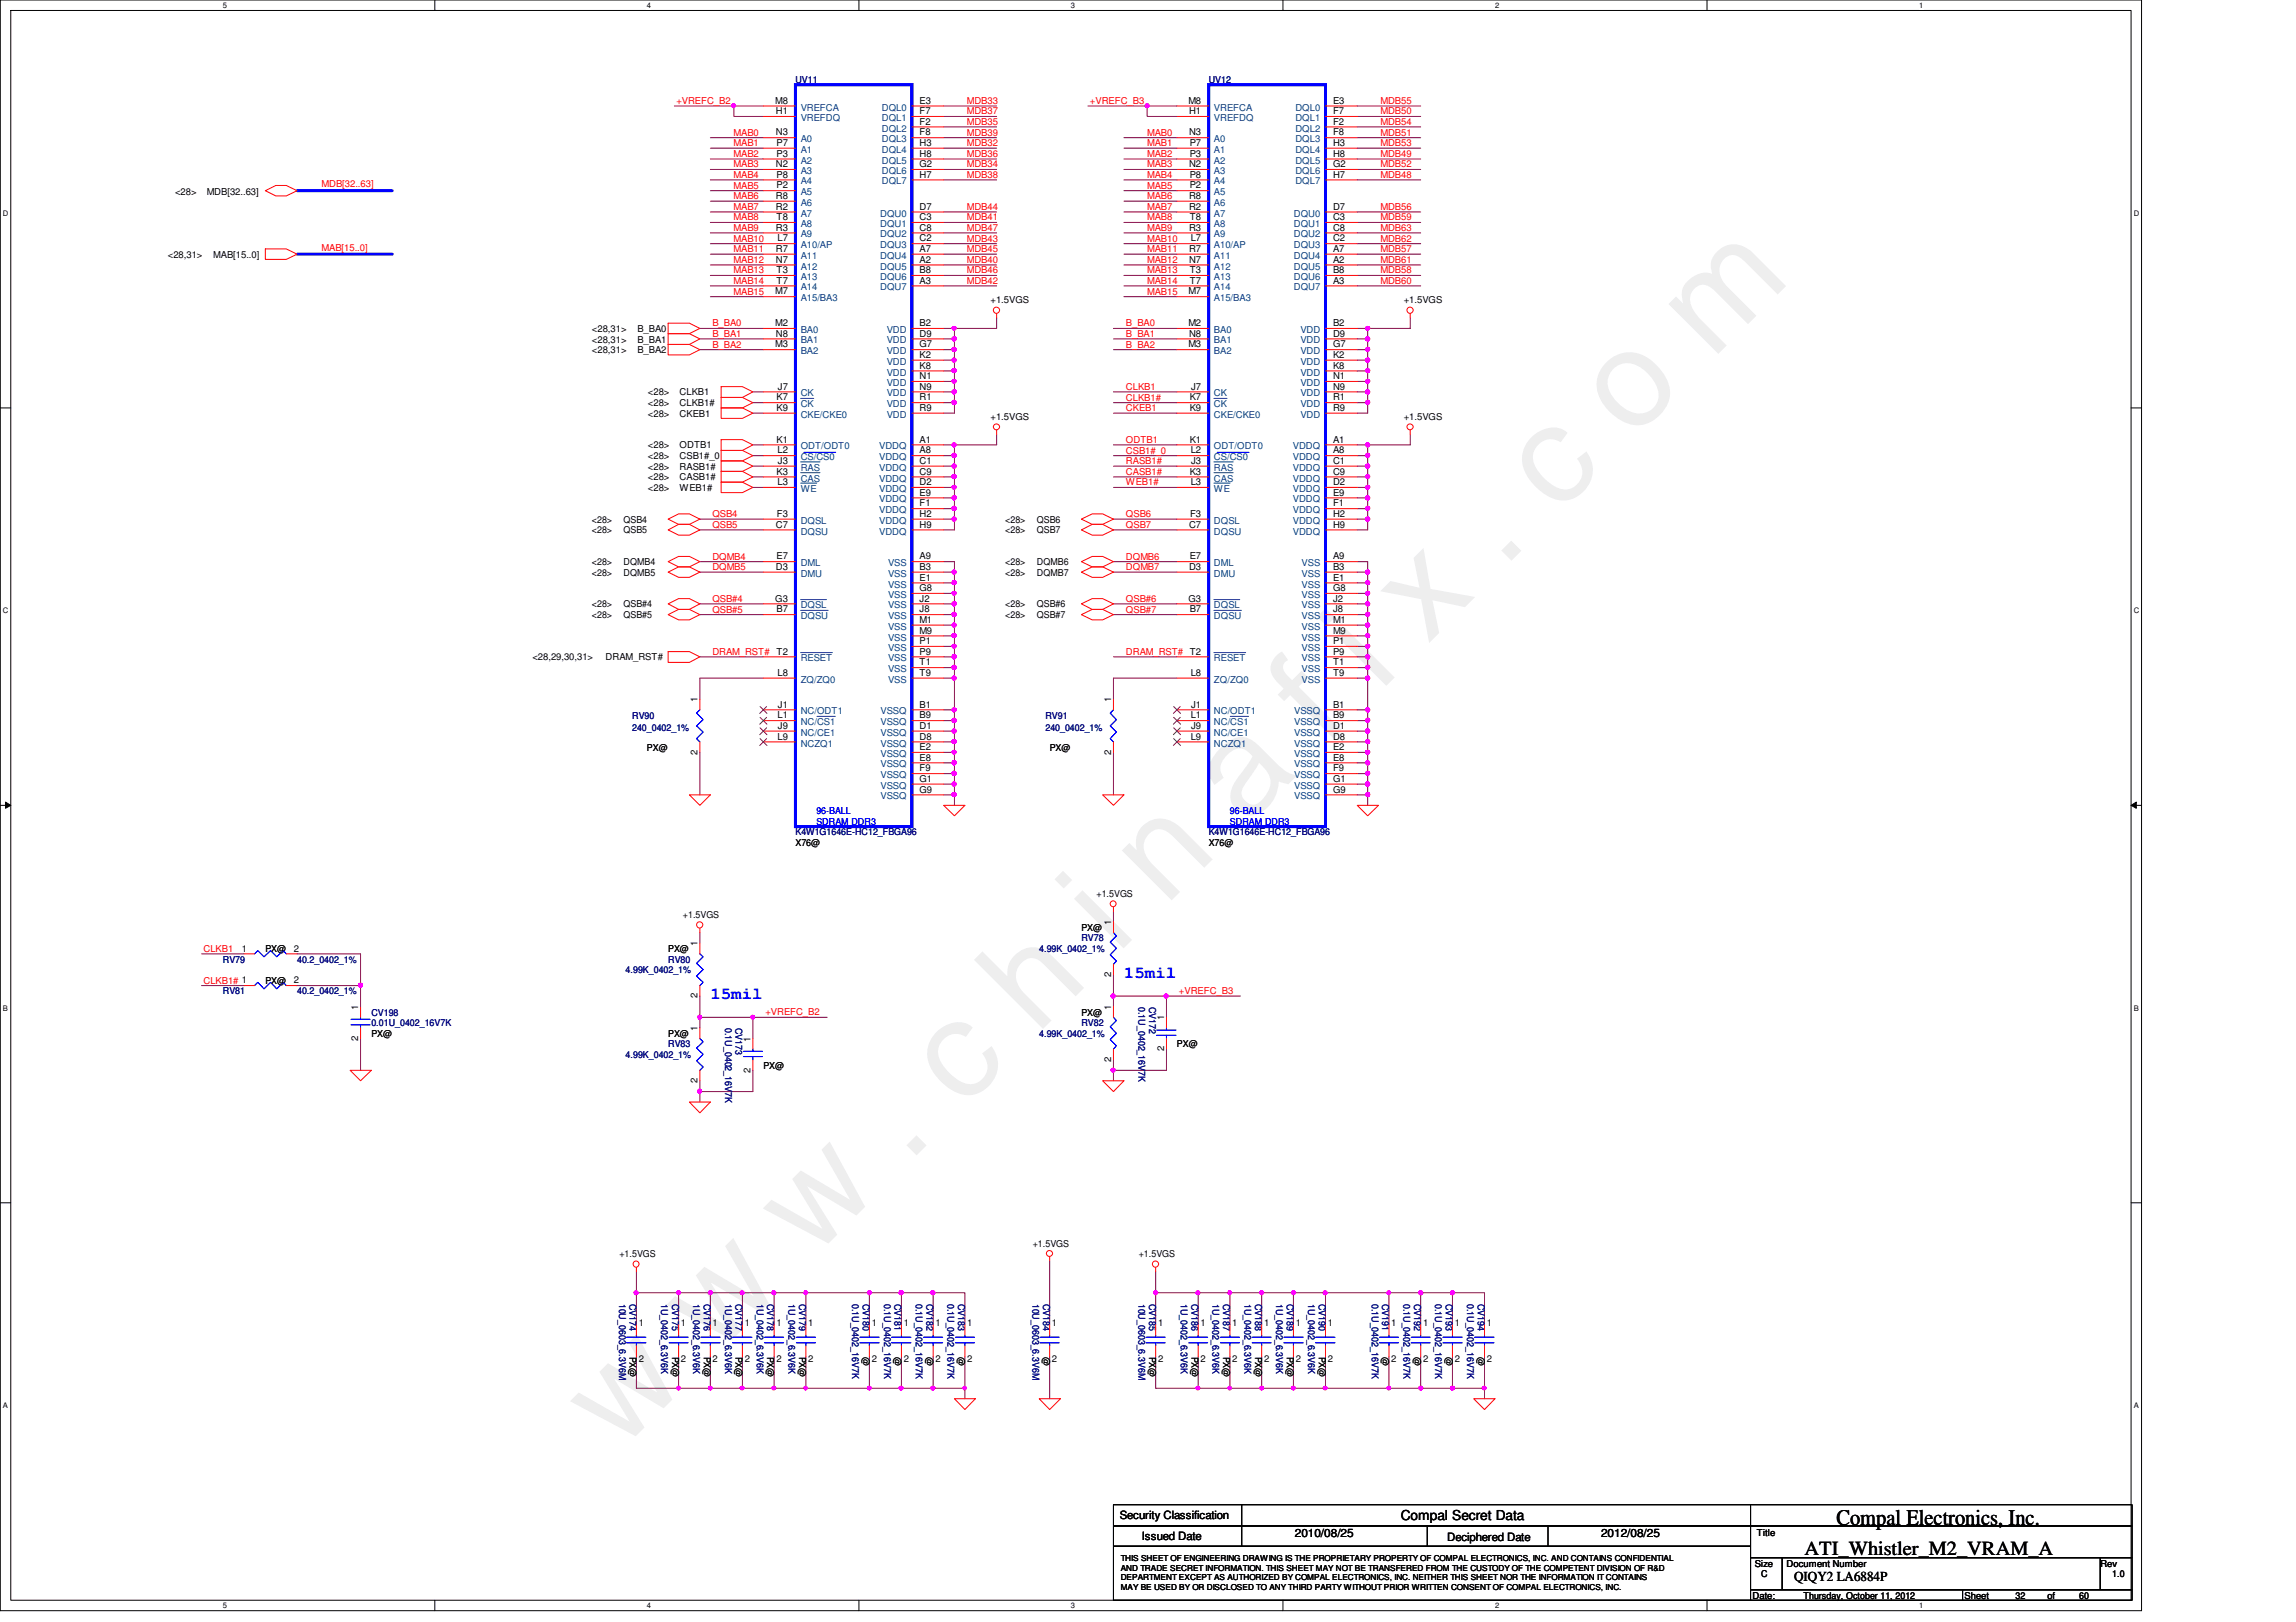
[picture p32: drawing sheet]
<svg xmlns="http://www.w3.org/2000/svg" width="297mm" height="210mm" viewBox="0 0 297 210" stroke-linecap="round" stroke-linejoin="round" font-family="sans-serif">
<defs><g id="words">
<text font-size="17.6" fill="#f0f" x="80.1" y="188" transform="rotate(-45 80.1 188)">w w w . c h i n a f i x . c o m</text>
<text font-size="2.9" x="237.6" y="197.3">Compal Electronics, Inc.</text>
<text font-size="2.6" x="233.5" y="201.2">ATI_Whistler_M2_VRAM_A</text>
<g font-size="2.2" fill="#00f">
<text x="91.9" y="129.3">15mil</text>
<text x="145.4" y="126.6">15mil</text>
</g>
<g font-size="1.8">
<text x="181.2" y="196.8">Compal Secret Data</text>
<text x="232.1" y="204.6">QIQY2 LA6884P</text>
</g>
<g font-size="1.5">
<text x="144.9" y="196.6">Security Classification</text>
<text x="147.7" y="199.3">Issued Date</text>
<text x="167.5" y="198.8">2010/08/25</text>
<text x="187.2" y="199.4">Deciphered Date</text>
<text x="207.1" y="198.8">2012/08/25</text>
</g>
<g font-size="1.2" fill="#000080">
<text x="102.9" y="10.7">UV11</text>
<text x="156.4" y="10.7">UV12</text>
<text x="81.8" y="93">RV90</text>
<text x="81.8" y="94.7">240_0402_1%</text>
<text x="135.3" y="93">RV91</text>
<text x="135.3" y="94.7">240_0402_1%</text>
<text x="102.9" y="108.1">K4W1G1646E-HC12_FBGA96</text>
<text x="156.4" y="108.1">K4W1G1646E-HC12_FBGA96</text>
<text x="28.8" y="124.6">RV79</text>
<text x="38.4" y="124.6">40.2_0402_1%</text>
<text x="80.9" y="125.9">4.99K_0402_1%</text>
<text x="86.4" y="124.6">RV80</text>
<text x="134.4" y="123.2">4.99K_0402_1%</text>
<text x="139.9" y="121.8">RV78</text>
<text x="28.8" y="128.7">RV81</text>
<text x="38.4" y="128.7">40.2_0402_1%</text>
<text x="48" y="131.4">CV198</text>
<text x="147.3" y="130.3" transform="rotate(90 147.3 130.3)">0.1U_0402_16V7K</text>
<text x="148.7" y="130.3" transform="rotate(90 148.7 130.3)">CV172</text>
<text x="48" y="132.8">0.01U_0402_16V7K</text>
<text x="80.9" y="136.9">4.99K_0402_1%</text>
<text x="86.4" y="135.6">RV83</text>
<text x="93.8" y="133" transform="rotate(90 93.8 133)">0.1U_0402_16V7K</text>
<text x="95.2" y="133" transform="rotate(90 95.2 133)">CV173</text>
<text x="134.4" y="134.2">4.99K_0402_1%</text>
<text x="139.9" y="132.8">RV82</text>
<text x="80.1" y="168.7" transform="rotate(90 80.1 168.7)">10U_0603_6.3V6M</text>
<text x="81.4" y="168.7" transform="rotate(90 81.4 168.7)">CV174</text>
<text x="85.6" y="168.7" transform="rotate(90 85.6 168.7)">1U_0402_6.3V6K</text>
<text x="86.9" y="168.7" transform="rotate(90 86.9 168.7)">CV175</text>
<text x="89.7" y="168.7" transform="rotate(90 89.7 168.7)">1U_0402_6.3V6K</text>
<text x="91.1" y="168.7" transform="rotate(90 91.1 168.7)">CV176</text>
<text x="93.8" y="168.7" transform="rotate(90 93.8 168.7)">1U_0402_6.3V6K</text>
<text x="95.2" y="168.7" transform="rotate(90 95.2 168.7)">CV177</text>
<text x="97.9" y="168.7" transform="rotate(90 97.9 168.7)">1U_0402_6.3V6K</text>
<text x="99.3" y="168.7" transform="rotate(90 99.3 168.7)">CV178</text>
<text x="102" y="168.7" transform="rotate(90 102 168.7)">1U_0402_6.3V6K</text>
<text x="103.4" y="168.7" transform="rotate(90 103.4 168.7)">CV179</text>
<text x="110.2" y="168.7" transform="rotate(90 110.2 168.7)">0.1U_0402_16V7K</text>
<text x="111.6" y="168.7" transform="rotate(90 111.6 168.7)">CV180</text>
<text x="114.4" y="168.7" transform="rotate(90 114.4 168.7)">0.1U_0402_16V7K</text>
<text x="115.7" y="168.7" transform="rotate(90 115.7 168.7)">CV181</text>
<text x="118.5" y="168.7" transform="rotate(90 118.5 168.7)">0.1U_0402_16V7K</text>
<text x="119.8" y="168.7" transform="rotate(90 119.8 168.7)">CV182</text>
<text x="122.6" y="168.7" transform="rotate(90 122.6 168.7)">0.1U_0402_16V7K</text>
<text x="123.9" y="168.7" transform="rotate(90 123.9 168.7)">CV183</text>
<text x="133.6" y="168.7" transform="rotate(90 133.6 168.7)">10U_0603_6.3V6M</text>
<text x="135" y="168.7" transform="rotate(90 135 168.7)">CV184</text>
<text x="147.3" y="168.7" transform="rotate(90 147.3 168.7)">10U_0603_6.3V6M</text>
<text x="148.7" y="168.7" transform="rotate(90 148.7 168.7)">CV185</text>
<text x="152.8" y="168.7" transform="rotate(90 152.8 168.7)">1U_0402_6.3V6K</text>
<text x="154.1" y="168.7" transform="rotate(90 154.1 168.7)">CV186</text>
<text x="156.9" y="168.7" transform="rotate(90 156.9 168.7)">1U_0402_6.3V6K</text>
<text x="158.2" y="168.7" transform="rotate(90 158.2 168.7)">CV187</text>
<text x="161" y="168.7" transform="rotate(90 161 168.7)">1U_0402_6.3V6K</text>
<text x="162.4" y="168.7" transform="rotate(90 162.4 168.7)">CV188</text>
<text x="165.1" y="168.7" transform="rotate(90 165.1 168.7)">1U_0402_6.3V6K</text>
<text x="166.5" y="168.7" transform="rotate(90 166.5 168.7)">CV189</text>
<text x="169.2" y="168.7" transform="rotate(90 169.2 168.7)">1U_0402_6.3V6K</text>
<text x="170.6" y="168.7" transform="rotate(90 170.6 168.7)">CV190</text>
<text x="177.5" y="168.7" transform="rotate(90 177.5 168.7)">0.1U_0402_16V7K</text>
<text x="178.8" y="168.7" transform="rotate(90 178.8 168.7)">CV191</text>
<text x="181.6" y="168.7" transform="rotate(90 181.6 168.7)">0.1U_0402_16V7K</text>
<text x="183" y="168.7" transform="rotate(90 183 168.7)">CV192</text>
<text x="185.7" y="168.7" transform="rotate(90 185.7 168.7)">0.1U_0402_16V7K</text>
<text x="187.1" y="168.7" transform="rotate(90 187.1 168.7)">CV193</text>
<text x="189.8" y="168.7" transform="rotate(90 189.8 168.7)">0.1U_0402_16V7K</text>
<text x="191.2" y="168.7" transform="rotate(90 191.2 168.7)">CV194</text>
</g>
<g font-size="1.2" fill="#f00">
<text x="87.5" y="13.5">+VREFC_B2</text>
<text x="94.9" y="17.6">MAB0</text>
<text x="125.1" y="13.5">MDB33</text>
<text x="125.1" y="16.2">MDB35</text>
<text x="125.1" y="14.8">MDB37</text>
<text x="125.1" y="17.6">MDB39</text>
<text x="141" y="13.5">+VREFC_B3</text>
<text x="148.4" y="17.6">MAB0</text>
<text x="178.6" y="14.8">MDB50</text>
<text x="178.6" y="17.6">MDB51</text>
<text x="178.6" y="16.2">MDB54</text>
<text x="178.6" y="13.5">MDB55</text>
<text x="94.9" y="18.9">MAB1</text>
<text x="94.9" y="20.3">MAB2</text>
<text x="94.9" y="21.7">MAB3</text>
<text x="94.9" y="23">MAB4</text>
<text x="125.1" y="18.9">MDB32</text>
<text x="125.1" y="21.7">MDB34</text>
<text x="125.1" y="20.3">MDB36</text>
<text x="125.1" y="23">MDB38</text>
<text x="148.4" y="18.9">MAB1</text>
<text x="148.4" y="20.3">MAB2</text>
<text x="148.4" y="21.7">MAB3</text>
<text x="148.4" y="23">MAB4</text>
<text x="178.6" y="23">MDB48</text>
<text x="178.6" y="20.3">MDB49</text>
<text x="178.6" y="21.7">MDB52</text>
<text x="178.6" y="18.9">MDB53</text>
<text x="41.6" y="24.3">MDB[32..63]</text>
<text x="94.9" y="24.4">MAB5</text>
<text x="94.9" y="25.8">MAB6</text>
<text x="94.9" y="27.2">MAB7</text>
<text x="94.9" y="28.5">MAB8</text>
<text x="94.9" y="29.9">MAB9</text>
<text x="125.1" y="28.5">MDB41</text>
<text x="125.1" y="27.2">MDB44</text>
<text x="125.1" y="29.9">MDB47</text>
<text x="148.4" y="24.4">MAB5</text>
<text x="148.4" y="25.8">MAB6</text>
<text x="148.4" y="27.2">MAB7</text>
<text x="148.4" y="28.5">MAB8</text>
<text x="148.4" y="29.9">MAB9</text>
<text x="178.6" y="28.5">MDB59</text>
<text x="178.6" y="27.2">MDB56</text>
<text x="178.6" y="29.9">MDB63</text>
<text x="41.6" y="32.5">MAB[15..0]</text>
<text x="94.9" y="32.6">MAB11</text>
<text x="94.9" y="34">MAB12</text>
<text x="94.9" y="35.4">MAB13</text>
<text x="94.9" y="31.3">MAB10</text>
<text x="125.1" y="34">MDB40</text>
<text x="125.1" y="31.3">MDB43</text>
<text x="125.1" y="32.6">MDB45</text>
<text x="125.1" y="35.4">MDB46</text>
<text x="148.4" y="34">MAB12</text>
<text x="148.4" y="35.4">MAB13</text>
<text x="148.4" y="31.3">MAB10</text>
<text x="148.4" y="32.6">MAB11</text>
<text x="178.6" y="31.3">MDB62</text>
<text x="178.6" y="34">MDB61</text>
<text x="178.6" y="32.6">MDB57</text>
<text x="178.6" y="35.4">MDB58</text>
<text x="94.9" y="36.7">MAB14</text>
<text x="94.9" y="38.1">MAB15</text>
<text x="125.1" y="36.7">MDB42</text>
<text x="148.4" y="36.7">MAB14</text>
<text x="148.4" y="38.1">MAB15</text>
<text x="178.6" y="36.7">MDB60</text>
<text x="92.2" y="42.2">B_BA0</text>
<text x="92.2" y="43.6">B_BA1</text>
<text x="92.2" y="45">B_BA2</text>
<text x="145.7" y="42.2">B_BA0</text>
<text x="145.7" y="43.6">B_BA1</text>
<text x="145.7" y="45">B_BA2</text>
<text x="145.7" y="53.2">CKEB1</text>
<text x="145.7" y="50.5">CLKB1</text>
<text x="145.7" y="51.9">CLKB1#</text>
<text x="145.7" y="58.7">CSB1#_0</text>
<text x="145.7" y="57.3">ODTB1</text>
<text x="145.7" y="61.5">CASB1#</text>
<text x="145.7" y="60.1">RASB1#</text>
<text x="145.7" y="62.8">WEB1#</text>
<text x="92.2" y="66.9">QSB4</text>
<text x="92.2" y="68.3">QSB5</text>
<text x="145.7" y="66.9">QSB6</text>
<text x="145.7" y="68.3">QSB7</text>
<text x="92.2" y="72.4">DQMB4</text>
<text x="92.2" y="73.8">DQMB5</text>
<text x="92.2" y="77.9">QSB#4</text>
<text x="145.7" y="72.4">DQMB6</text>
<text x="145.7" y="73.8">DQMB7</text>
<text x="145.7" y="77.9">QSB#6</text>
<text x="92.2" y="79.3">QSB#5</text>
<text x="145.7" y="79.3">QSB#7</text>
<text x="92.2" y="84.8">DRAM_RST#</text>
<text x="145.7" y="84.8">DRAM_RST# T2</text>
<text x="26.3" y="123.2">CLKB1</text>
<text x="26.3" y="127.3">CLKB1# 1</text>
<text x="99" y="131.4">+VREFC_B2</text>
<text x="152.5" y="128.7">+VREFC_B3</text>
</g>
<g font-size="1.2">
<text x="100.3" y="13.4">M8</text>
<text x="100.4" y="17.5">N3</text>
<text x="100.4" y="14.8">H1</text>
<text x="119" y="13.4">E3</text>
<text x="119" y="14.8">F7</text>
<text x="119" y="16.1">F2</text>
<text x="119" y="17.5">F8</text>
<text x="153.8" y="13.4">M8</text>
<text x="153.8" y="17.5">N3</text>
<text x="153.8" y="14.8">H1</text>
<text x="172.5" y="13.4">E3</text>
<text x="172.5" y="14.8">F7</text>
<text x="172.5" y="16.1">F2</text>
<text x="172.5" y="17.5">F8</text>
<text x="100.4" y="21.6">N2</text>
<text x="100.5" y="20.3">P3</text>
<text x="100.5" y="23">P8</text>
<text x="100.5" y="18.9">P7</text>
<text x="119" y="18.9">H3</text>
<text x="119" y="20.3">H8</text>
<text x="119" y="21.6">G2</text>
<text x="119" y="23">H7</text>
<text x="153.8" y="21.6">N2</text>
<text x="153.9" y="20.3">P3</text>
<text x="153.9" y="23">P8</text>
<text x="153.9" y="18.9">P7</text>
<text x="172.5" y="18.9">H3</text>
<text x="172.5" y="20.3">H8</text>
<text x="172.5" y="21.6">G2</text>
<text x="172.5" y="23">H7</text>
<text x="22.6" y="25.3">&lt;28&gt;</text>
<text x="26.8" y="25.3">MDB[32..63]</text>
<text x="100.4" y="25.7">R8</text>
<text x="100.4" y="27.1">R2</text>
<text x="100.4" y="29.8">R3</text>
<text x="100.5" y="24.4">P2</text>
<text x="100.5" y="28.5">T8</text>
<text x="119" y="28.5">C3</text>
<text x="119" y="29.8">C8</text>
<text x="119" y="27.1">D7</text>
<text x="153.8" y="25.7">R8</text>
<text x="153.8" y="27.1">R2</text>
<text x="153.8" y="29.8">R3</text>
<text x="153.9" y="24.4">P2</text>
<text x="153.9" y="28.5">T8</text>
<text x="172.5" y="28.5">C3</text>
<text x="172.5" y="29.8">C8</text>
<text x="172.5" y="27.1">D7</text>
<text x="21.7" y="33.4">&lt;28,31&gt;</text>
<text x="27.6" y="33.4">MAB[15..0]</text>
<text x="100.4" y="32.6">R7</text>
<text x="100.4" y="34">N7</text>
<text x="100.5" y="35.3">T3</text>
<text x="100.6" y="31.2">L7</text>
<text x="119" y="31.2">C2</text>
<text x="119" y="32.6">A7</text>
<text x="119" y="34">A2</text>
<text x="119" y="35.3">B8</text>
<text x="153.8" y="32.6">R7</text>
<text x="153.8" y="34">N7</text>
<text x="153.9" y="35.3">T3</text>
<text x="154" y="31.2">L7</text>
<text x="172.5" y="31.2">C2</text>
<text x="172.5" y="32.6">A7</text>
<text x="172.5" y="34">A2</text>
<text x="172.5" y="35.3">B8</text>
<text x="100.3" y="38.1">M7</text>
<text x="100.5" y="36.7">T7</text>
<text x="119" y="36.7">A3</text>
<text x="128.1" y="39.2">+1.5VGS</text>
<text x="153.8" y="38.1">M7</text>
<text x="153.9" y="36.7">T7</text>
<text x="172.5" y="36.7">A3</text>
<text x="181.6" y="39.2">+1.5VGS</text>
<text x="76.6" y="45.7">&lt;28,31&gt;</text>
<text x="76.6" y="44.3">&lt;28,31&gt;</text>
<text x="76.6" y="43">&lt;28,31&gt;</text>
<text x="82.5" y="45.7">B_BA2</text>
<text x="82.5" y="44.3">B_BA1</text>
<text x="82.5" y="43">B_BA0</text>
<text x="100.3" y="42.2">M2</text>
<text x="100.3" y="45">M3</text>
<text x="100.4" y="43.6">N8</text>
<text x="119" y="42.2">B2</text>
<text x="119" y="43.6">D9</text>
<text x="119" y="45">G7</text>
<text x="119" y="46.3">K2</text>
<text x="119" y="47.7">K8</text>
<text x="153.8" y="42.2">M2</text>
<text x="153.8" y="45">M3</text>
<text x="153.8" y="43.6">N8</text>
<text x="172.5" y="42.2">B2</text>
<text x="172.5" y="43.6">D9</text>
<text x="172.5" y="45">G7</text>
<text x="172.5" y="46.3">K2</text>
<text x="172.5" y="47.7">K8</text>
<text x="83.8" y="53.9">&lt;28&gt;</text>
<text x="83.8" y="52.6">&lt;28&gt;</text>
<text x="83.8" y="51.2">&lt;28&gt;</text>
<text x="87.9" y="53.9">CKEB1</text>
<text x="87.9" y="52.6">CLKB1#</text>
<text x="87.9" y="51.2">CLKB1</text>
<text x="100.5" y="51.8">K7</text>
<text x="100.5" y="53.2">K9</text>
<text x="100.6" y="50.4">J7</text>
<text x="119" y="49.1">N1</text>
<text x="119" y="50.4">N9</text>
<text x="119" y="51.8">R1</text>
<text x="119" y="53.2">R9</text>
<text x="153.9" y="51.8">K7</text>
<text x="153.9" y="53.2">K9</text>
<text x="154.1" y="50.4">J7</text>
<text x="172.5" y="49.1">N1</text>
<text x="172.5" y="50.4">N9</text>
<text x="172.5" y="51.8">R1</text>
<text x="172.5" y="53.2">R9</text>
<text x="83.8" y="59.4">&lt;28&gt;</text>
<text x="83.8" y="58">&lt;28&gt;</text>
<text x="87.9" y="59.4">CSB1#_0</text>
<text x="87.9" y="58">ODTB1</text>
<text x="100.5" y="57.3">K1</text>
<text x="100.6" y="58.7">L2</text>
<text x="119" y="57.3">A1</text>
<text x="119" y="58.7">A8</text>
<text x="128.1" y="54.4">+1.5VGS</text>
<text x="153.9" y="57.3">K1</text>
<text x="154" y="58.7">L2</text>
<text x="172.5" y="57.3">A1</text>
<text x="172.5" y="58.7">A8</text>
<text x="181.6" y="54.4">+1.5VGS</text>
<text x="83.8" y="60.8">&lt;28&gt;</text>
<text x="83.8" y="63.5">&lt;28&gt;</text>
<text x="83.8" y="62.1">&lt;28&gt;</text>
<text x="87.9" y="60.8">RASB1#</text>
<text x="87.9" y="63.5">WEB1#</text>
<text x="87.9" y="62.1">CASB1#</text>
<text x="100.5" y="61.4">K3</text>
<text x="100.6" y="62.8">L3</text>
<text x="100.6" y="60">J3</text>
<text x="119" y="60">C1</text>
<text x="119" y="61.4">C9</text>
<text x="119" y="64.1">E9</text>
<text x="119" y="65.5">F1</text>
<text x="119" y="62.8">D2</text>
<text x="153.9" y="61.4">K3</text>
<text x="154" y="62.8">L3</text>
<text x="154.1" y="60">J3</text>
<text x="172.5" y="60">C1</text>
<text x="172.5" y="61.4">C9</text>
<text x="172.5" y="64.1">E9</text>
<text x="172.5" y="65.5">F1</text>
<text x="172.5" y="62.8">D2</text>
<text x="76.6" y="67.6">&lt;28&gt;</text>
<text x="76.6" y="69">&lt;28&gt;</text>
<text x="80.7" y="67.6">QSB4</text>
<text x="80.7" y="69">QSB5</text>
<text x="100.4" y="68.3">C7</text>
<text x="100.5" y="66.9">F3</text>
<text x="119" y="66.9">H2</text>
<text x="119" y="68.3">H9</text>
<text x="130" y="67.6">&lt;28&gt;</text>
<text x="130" y="69">&lt;28&gt;</text>
<text x="134.2" y="67.6">QSB6</text>
<text x="134.2" y="69">QSB7</text>
<text x="153.8" y="68.3">C7</text>
<text x="154" y="66.9">F3</text>
<text x="172.5" y="66.9">H2</text>
<text x="172.5" y="68.3">H9</text>
<text x="76.6" y="73.2">&lt;28&gt;</text>
<text x="76.6" y="74.5">&lt;28&gt;</text>
<text x="80.7" y="73.2">DQMB4</text>
<text x="80.7" y="74.5">DQMB5</text>
<text x="100.3" y="77.9">G3</text>
<text x="100.4" y="73.7">D3</text>
<text x="100.5" y="72.4">E7</text>
<text x="119" y="72.4">A9</text>
<text x="119" y="75.1">E1</text>
<text x="119" y="73.7">B3</text>
<text x="119" y="76.5">G8</text>
<text x="119" y="77.9">J2</text>
<text x="130" y="73.2">&lt;28&gt;</text>
<text x="130" y="74.5">&lt;28&gt;</text>
<text x="134.2" y="73.2">DQMB6</text>
<text x="134.2" y="74.5">DQMB7</text>
<text x="153.8" y="77.9">G3</text>
<text x="153.8" y="73.7">D3</text>
<text x="153.9" y="72.4">E7</text>
<text x="172.5" y="72.4">A9</text>
<text x="172.5" y="75.1">E1</text>
<text x="172.5" y="73.7">B3</text>
<text x="172.5" y="76.5">G8</text>
<text x="172.5" y="77.9">J2</text>
<text x="76.6" y="78.6">&lt;28&gt;</text>
<text x="76.6" y="80">&lt;28&gt;</text>
<text x="80.7" y="78.6">QSB#4</text>
<text x="80.7" y="80">QSB#5</text>
<text x="100.5" y="79.2">B7</text>
<text x="119" y="79.2">J8</text>
<text x="119" y="80.6">M1</text>
<text x="119" y="82">M9</text>
<text x="119" y="83.4">P1</text>
<text x="130" y="78.6">&lt;28&gt;</text>
<text x="130" y="80">&lt;28&gt;</text>
<text x="134.2" y="78.6">QSB#6</text>
<text x="134.2" y="80">QSB#7</text>
<text x="153.9" y="79.2">B7</text>
<text x="172.5" y="79.2">J8</text>
<text x="172.5" y="80.6">M1</text>
<text x="172.5" y="82">M9</text>
<text x="172.5" y="83.4">P1</text>
<text x="68.9" y="85.5">&lt;28,29,30,31&gt;</text>
<text x="78.4" y="85.5">DRAM_RST#</text>
<text x="100.5" y="84.7">T2</text>
<text x="100.6" y="87.5">L8</text>
<text x="119" y="84.7">P9</text>
<text x="119" y="86.1">T1</text>
<text x="119" y="87.5">T9</text>
<text x="154" y="87.5">L8</text>
<text x="172.5" y="84.7">P9</text>
<text x="172.5" y="86.1">T1</text>
<text x="172.5" y="87.5">T9</text>
<text x="90.3" y="90.9" transform="rotate(-90 90.3 90.9)">1</text>
<text x="100.6" y="93">L1</text>
<text x="100.6" y="95.7">L9</text>
<text x="100.6" y="91.6">J1</text>
<text x="100.6" y="94.3">J9</text>
<text x="119" y="94.3">D1</text>
<text x="119" y="91.6">B1</text>
<text x="119" y="93">B9</text>
<text x="119" y="95.7">D8</text>
<text x="143.8" y="90.9" transform="rotate(-90 143.8 90.9)">1</text>
<text x="154" y="93">L1</text>
<text x="154" y="95.7">L9</text>
<text x="154.1" y="91.6">J1</text>
<text x="154.1" y="94.3">J9</text>
<text x="172.5" y="94.3">D1</text>
<text x="172.5" y="91.6">B1</text>
<text x="172.5" y="93">B9</text>
<text x="172.5" y="95.7">D8</text>
<text x="83.7" y="97.2">PX@</text>
<text x="90.3" y="97.7" transform="rotate(-90 90.3 97.7)">2</text>
<text x="119" y="97.1">E2</text>
<text x="119" y="98.4">E8</text>
<text x="119" y="99.8">F9</text>
<text x="119" y="101.2">G1</text>
<text x="135.8" y="97.2">PX@</text>
<text x="143.8" y="97.7" transform="rotate(-90 143.8 97.7)">2</text>
<text x="172.5" y="97.1">E2</text>
<text x="172.5" y="98.4">E8</text>
<text x="172.5" y="99.8">F9</text>
<text x="172.5" y="101.2">G1</text>
<text x="119" y="102.6">G9</text>
<text x="172.5" y="102.6">G9</text>
<text x="102.9" y="109.5">X76@</text>
<text x="156.4" y="109.5">X76@</text>
<text x="88.3" y="118.8">+1.5VGS</text>
<text x="141.9" y="116.1">+1.5VGS</text>
<text x="143.8" y="119.7" transform="rotate(-90 143.8 119.7)">1</text>
<text x="31.3" y="123.1">1</text>
<text x="34.3" y="123.2">PX@</text>
<text x="38" y="123.1">2</text>
<text x="86.4" y="123.2">PX@</text>
<text x="90.3" y="122.5" transform="rotate(-90 90.3 122.5)">1</text>
<text x="139.9" y="120.4">PX@</text>
<text x="34.3" y="127.3">PX@</text>
<text x="38" y="127.3">2</text>
<text x="46.4" y="130.7" transform="rotate(-90 46.4 130.7)">1</text>
<text x="90.3" y="129.2" transform="rotate(-90 90.3 129.2)">2</text>
<text x="139.9" y="131.4">PX@</text>
<text x="143.8" y="130.7" transform="rotate(-90 143.8 130.7)">1</text>
<text x="143.8" y="126.4" transform="rotate(-90 143.8 126.4)">2</text>
<text x="46.4" y="134.7" transform="rotate(-90 46.4 134.7)">2</text>
<text x="48" y="134.2">PX@</text>
<text x="86.4" y="134.2">PX@</text>
<text x="90.3" y="133.4" transform="rotate(-90 90.3 133.4)">1</text>
<text x="97.1" y="134.8" transform="rotate(-90 97.1 134.8)">1</text>
<text x="143.8" y="137.4" transform="rotate(-90 143.8 137.4)">2</text>
<text x="150.6" y="136.1" transform="rotate(-90 150.6 136.1)">2</text>
<text x="150.6" y="132" transform="rotate(-90 150.6 132)">1</text>
<text x="152.3" y="135.6">PX@</text>
<text x="90.3" y="140.2" transform="rotate(-90 90.3 140.2)">2</text>
<text x="97.1" y="138.8" transform="rotate(-90 97.1 138.8)">2</text>
<text x="98.8" y="138.3">PX@</text>
<text x="133.6" y="161.3">+1.5VGS</text>
<text x="80.1" y="162.7">+1.5VGS</text>
<text x="147.3" y="162.7">+1.5VGS</text>
<text x="82.6" y="171.6">1</text>
<text x="88.1" y="171.6">1</text>
<text x="92.2" y="171.6">1</text>
<text x="96.3" y="171.6">1</text>
<text x="100.5" y="171.6">1</text>
<text x="104.6" y="171.6">1</text>
<text x="112.8" y="171.6">1</text>
<text x="116.9" y="171.6">1</text>
<text x="121" y="171.6">1</text>
<text x="125.1" y="171.6">1</text>
<text x="136.1" y="171.6">1</text>
<text x="149.8" y="171.6">1</text>
<text x="155.3" y="171.6">1</text>
<text x="159.4" y="171.6">1</text>
<text x="163.5" y="171.6">1</text>
<text x="167.6" y="171.6">1</text>
<text x="171.8" y="171.6">1</text>
<text x="180" y="171.6">1</text>
<text x="184.1" y="171.6">1</text>
<text x="188.2" y="171.6">1</text>
<text x="192.4" y="171.6">1</text>
<text x="81.4" y="175.6" transform="rotate(90 81.4 175.6)">PX@</text>
<text x="82.6" y="176.3">2</text>
<text x="86.9" y="175.6" transform="rotate(90 86.9 175.6)">PX@</text>
<text x="88.1" y="176.3">2</text>
<text x="91.1" y="175.6" transform="rotate(90 91.1 175.6)">PX@</text>
<text x="92.2" y="176.3">2</text>
<text x="95.2" y="175.6" transform="rotate(90 95.2 175.6)">PX@</text>
<text x="96.3" y="176.3">2</text>
<text x="99.3" y="175.6" transform="rotate(90 99.3 175.6)">PX@</text>
<text x="100.5" y="176.3">2</text>
<text x="103.4" y="175.6" transform="rotate(90 103.4 175.6)">PX@</text>
<text x="104.6" y="176.3">2</text>
<text x="111.6" y="175.6" transform="rotate(90 111.6 175.6)">@</text>
<text x="112.8" y="176.3">2</text>
<text x="115.7" y="175.6" transform="rotate(90 115.7 175.6)">@</text>
<text x="116.9" y="176.3">2</text>
<text x="119.8" y="175.6" transform="rotate(90 119.8 175.6)">@</text>
<text x="121" y="176.3">2</text>
<text x="123.9" y="175.6" transform="rotate(90 123.9 175.6)">@</text>
<text x="125.1" y="176.3">2</text>
<text x="135" y="175.6" transform="rotate(90 135 175.6)">@</text>
<text x="136.1" y="176.3">2</text>
<text x="148.7" y="175.6" transform="rotate(90 148.7 175.6)">PX@</text>
<text x="149.8" y="176.3">2</text>
<text x="154.1" y="175.6" transform="rotate(90 154.1 175.6)">PX@</text>
<text x="155.3" y="176.3">2</text>
<text x="158.2" y="175.6" transform="rotate(90 158.2 175.6)">PX@</text>
<text x="159.4" y="176.3">2</text>
<text x="162.4" y="175.6" transform="rotate(90 162.4 175.6)">PX@</text>
<text x="163.5" y="176.3">2</text>
<text x="166.5" y="175.6" transform="rotate(90 166.5 175.6)">PX@</text>
<text x="167.6" y="176.3">2</text>
<text x="170.6" y="175.6" transform="rotate(90 170.6 175.6)">PX@</text>
<text x="171.8" y="176.3">2</text>
<text x="178.8" y="175.6" transform="rotate(90 178.8 175.6)">@</text>
<text x="180" y="176.3">2</text>
<text x="183" y="175.6" transform="rotate(90 183 175.6)">@</text>
<text x="184.1" y="176.3">2</text>
<text x="187.1" y="175.6" transform="rotate(90 187.1 175.6)">@</text>
<text x="188.2" y="176.3">2</text>
<text x="191.2" y="175.6" transform="rotate(90 191.2 175.6)">@</text>
<text x="192.4" y="176.3">2</text>
<text x="227" y="202.7">Size</text>
<text x="227.3" y="198.8">Title</text>
<text x="231.1" y="202.7">Document Number</text>
<text x="271.7" y="202.7">Rev</text>
<text x="226.7" y="206.9">Date:</text>
<text x="227.8" y="204.1">C</text>
<text x="233.3" y="206.9">Thursday, October 11, 2012</text>
<text x="254.2" y="206.9">Sheet</text>
<text x="260.8" y="206.9">32</text>
<text x="264.9" y="206.9">of</text>
<text x="269" y="206.9">60</text>
<text x="273.3" y="204.1">1.0</text>
</g>
<g font-size="1.2" fill="#004080">
<text x="103.6" y="14.3">VREFCA</text>
<text x="103.6" y="15.7">VREFDQ</text>
<text x="114.1" y="14.3">DQL0</text>
<text x="114.1" y="15.7">DQL1</text>
<text x="114.1" y="17">DQL2</text>
<text x="157.1" y="14.3">VREFCA</text>
<text x="157.1" y="15.7">VREFDQ</text>
<text x="167.6" y="14.3">DQL0</text>
<text x="167.6" y="15.7">DQL1</text>
<text x="167.6" y="17">DQL2</text>
<text x="103.6" y="21.2">A2</text>
<text x="103.6" y="22.5">A3</text>
<text x="103.6" y="23.9">A4</text>
<text x="103.6" y="18.4">A0</text>
<text x="103.6" y="19.8">A1</text>
<text x="114.1" y="18.4">DQL3</text>
<text x="114.1" y="19.8">DQL4</text>
<text x="114.1" y="21.2">DQL5</text>
<text x="114.1" y="22.5">DQL6</text>
<text x="114.1" y="23.9">DQL7</text>
<text x="157.1" y="21.2">A2</text>
<text x="157.1" y="22.5">A3</text>
<text x="157.1" y="23.9">A4</text>
<text x="157.1" y="18.4">A0</text>
<text x="157.1" y="19.8">A1</text>
<text x="167.6" y="18.4">DQL3</text>
<text x="167.6" y="19.8">DQL4</text>
<text x="167.6" y="21.2">DQL5</text>
<text x="167.6" y="22.5">DQL6</text>
<text x="167.6" y="23.9">DQL7</text>
<text x="103.6" y="25.3">A5</text>
<text x="103.6" y="26.6">A6</text>
<text x="103.6" y="28">A7</text>
<text x="103.6" y="29.4">A8</text>
<text x="113.9" y="29.4">DQU1</text>
<text x="113.9" y="28">DQU0</text>
<text x="157.1" y="25.3">A5</text>
<text x="157.1" y="26.6">A6</text>
<text x="157.1" y="28">A7</text>
<text x="157.1" y="29.4">A8</text>
<text x="167.4" y="29.4">DQU1</text>
<text x="167.4" y="28">DQU0</text>
<text x="103.6" y="30.7">A9</text>
<text x="103.6" y="32.1">A10/AP</text>
<text x="103.6" y="33.5">A11</text>
<text x="103.6" y="34.9">A12</text>
<text x="113.9" y="30.7">DQU2</text>
<text x="113.9" y="32.1">DQU3</text>
<text x="113.9" y="33.5">DQU4</text>
<text x="113.9" y="34.9">DQU5</text>
<text x="157.1" y="30.7">A9</text>
<text x="157.1" y="32.1">A10/AP</text>
<text x="157.1" y="33.5">A11</text>
<text x="157.1" y="34.9">A12</text>
<text x="167.4" y="30.7">DQU2</text>
<text x="167.4" y="32.1">DQU3</text>
<text x="167.4" y="33.5">DQU4</text>
<text x="167.4" y="34.9">DQU5</text>
<text x="103.6" y="36.2">A13</text>
<text x="103.6" y="37.6">A14</text>
<text x="103.6" y="39">A15/BA3</text>
<text x="113.9" y="36.2">DQU6</text>
<text x="113.9" y="37.6">DQU7</text>
<text x="157.1" y="36.2">A13</text>
<text x="157.1" y="37.6">A14</text>
<text x="157.1" y="39">A15/BA3</text>
<text x="167.4" y="36.2">DQU6</text>
<text x="167.4" y="37.6">DQU7</text>
<text x="103.6" y="43.1">BA0</text>
<text x="103.6" y="44.4">BA1</text>
<text x="103.6" y="45.8">BA2</text>
<text x="114.7" y="43.1">VDD</text>
<text x="114.7" y="44.4">VDD</text>
<text x="114.7" y="45.8">VDD</text>
<text x="114.7" y="47.2">VDD</text>
<text x="157.1" y="43.1">BA0</text>
<text x="157.1" y="44.4">BA1</text>
<text x="157.1" y="45.8">BA2</text>
<text x="168.2" y="43.1">VDD</text>
<text x="168.2" y="44.4">VDD</text>
<text x="168.2" y="45.8">VDD</text>
<text x="168.2" y="47.2">VDD</text>
<text x="103.6" y="51.3">CK</text>
<text x="103.6" y="52.7">CK</text>
<text x="114.7" y="48.6">VDD</text>
<text x="114.7" y="50">VDD</text>
<text x="114.7" y="51.3">VDD</text>
<text x="114.7" y="52.7">VDD</text>
<text x="157.1" y="51.3">CK</text>
<text x="157.1" y="52.7">CK</text>
<text x="168.2" y="48.6">VDD</text>
<text x="168.2" y="50">VDD</text>
<text x="168.2" y="51.3">VDD</text>
<text x="168.2" y="52.7">VDD</text>
<text x="103.6" y="59.6">CS/CS0</text>
<text x="103.6" y="54.1">CKE/CKE0</text>
<text x="103.6" y="58.2">ODT/ODT0</text>
<text x="113.7" y="58.2">VDDQ</text>
<text x="113.7" y="59.6">VDDQ</text>
<text x="114.7" y="54.1">VDD</text>
<text x="157.1" y="59.6">CS/CS0</text>
<text x="157.1" y="54.1">CKE/CKE0</text>
<text x="157.1" y="58.2">ODT/ODT0</text>
<text x="167.3" y="58.2">VDDQ</text>
<text x="167.3" y="59.6">VDDQ</text>
<text x="168.2" y="54.1">VDD</text>
<text x="103.6" y="63.7">WE</text>
<text x="103.6" y="60.9">RAS</text>
<text x="103.6" y="62.3">CAS</text>
<text x="113.7" y="60.9">VDDQ</text>
<text x="113.7" y="62.3">VDDQ</text>
<text x="113.7" y="65">VDDQ</text>
<text x="113.7" y="63.7">VDDQ</text>
<text x="157.1" y="63.7">WE</text>
<text x="157.1" y="60.9">RAS</text>
<text x="157.1" y="62.3">CAS</text>
<text x="167.3" y="60.9">VDDQ</text>
<text x="167.3" y="62.3">VDDQ</text>
<text x="167.3" y="65">VDDQ</text>
<text x="167.3" y="63.7">VDDQ</text>
<text x="103.6" y="67.8">DQSL</text>
<text x="103.6" y="69.2">DQSU</text>
<text x="113.7" y="66.4">VDDQ</text>
<text x="113.7" y="67.8">VDDQ</text>
<text x="113.7" y="69.2">VDDQ</text>
<text x="157.1" y="67.8">DQSL</text>
<text x="157.1" y="69.2">DQSU</text>
<text x="167.3" y="66.4">VDDQ</text>
<text x="167.3" y="67.8">VDDQ</text>
<text x="167.3" y="69.2">VDDQ</text>
<text x="103.6" y="74.6">DMU</text>
<text x="103.6" y="73.3">DML</text>
<text x="114.9" y="73.3">VSS</text>
<text x="114.9" y="76">VSS</text>
<text x="114.9" y="74.6">VSS</text>
<text x="114.9" y="77.4">VSS</text>
<text x="157.1" y="74.6">DMU</text>
<text x="157.1" y="73.3">DML</text>
<text x="168.4" y="73.3">VSS</text>
<text x="168.4" y="76">VSS</text>
<text x="168.4" y="74.6">VSS</text>
<text x="168.4" y="77.4">VSS</text>
<text x="103.6" y="80.1">DQSU</text>
<text x="103.6" y="78.7">DQSL</text>
<text x="114.9" y="78.7">VSS</text>
<text x="114.9" y="80.1">VSS</text>
<text x="114.9" y="81.5">VSS</text>
<text x="114.9" y="82.9">VSS</text>
<text x="157.1" y="80.1">DQSU</text>
<text x="157.1" y="78.7">DQSL</text>
<text x="168.4" y="78.7">VSS</text>
<text x="168.4" y="80.1">VSS</text>
<text x="168.4" y="81.5">VSS</text>
<text x="168.4" y="82.9">VSS</text>
<text x="103.6" y="88.3">ZQ/ZQ0</text>
<text x="103.6" y="85.6">RESET</text>
<text x="114.9" y="84.2">VSS</text>
<text x="114.9" y="85.6">VSS</text>
<text x="114.9" y="87">VSS</text>
<text x="114.9" y="88.3">VSS</text>
<text x="157.1" y="88.3">ZQ/ZQ0</text>
<text x="157.1" y="85.6">RESET</text>
<text x="168.4" y="84.2">VSS</text>
<text x="168.4" y="85.6">VSS</text>
<text x="168.4" y="87">VSS</text>
<text x="168.4" y="88.3">VSS</text>
<text x="103.6" y="92.5">NC/ODT1</text>
<text x="103.6" y="93.9">NC/CS1</text>
<text x="103.6" y="95.2">NC/CE1</text>
<text x="113.9" y="95.2">VSSQ</text>
<text x="113.9" y="92.5">VSSQ</text>
<text x="113.9" y="93.9">VSSQ</text>
<text x="157.1" y="92.5">NC/ODT1</text>
<text x="157.1" y="93.9">NC/CS1</text>
<text x="157.1" y="95.2">NC/CE1</text>
<text x="167.4" y="95.2">VSSQ</text>
<text x="167.4" y="92.5">VSSQ</text>
<text x="167.4" y="93.9">VSSQ</text>
<text x="103.6" y="96.6">NCZQ1</text>
<text x="113.9" y="96.6">VSSQ</text>
<text x="113.9" y="98">VSSQ</text>
<text x="113.9" y="99.3">VSSQ</text>
<text x="113.9" y="100.7">VSSQ</text>
<text x="157.1" y="96.6">NCZQ1</text>
<text x="167.4" y="96.6">VSSQ</text>
<text x="167.4" y="98">VSSQ</text>
<text x="167.4" y="99.3">VSSQ</text>
<text x="167.4" y="100.7">VSSQ</text>
<text x="113.9" y="102.1">VSSQ</text>
<text x="113.9" y="103.5">VSSQ</text>
<text x="167.4" y="102.1">VSSQ</text>
<text x="167.4" y="103.5">VSSQ</text>
</g>
<g font-size="1.2" fill="#00f">
<text x="105.6" y="105.4">96-BALL</text>
<text x="105.6" y="106.7">SDRAM DDR3</text>
<text x="159.1" y="105.4">96-BALL</text>
<text x="159.1" y="106.7">SDRAM DDR3</text>
</g>
<g font-size="1.1">
<text x="145" y="202">THIS SHEET OF ENGINEERING DRAWING IS THE PROPRIETARY PROPERTY OF COMPAL ELECTRONICS, INC. AND CONTAINS CONFIDENTIAL</text>
<text x="145" y="203.2">AND TRADE SECRET INFORMATION. THIS SHEET MAY NOT BE TRANSFERED FROM THE CUSTODY OF THE COMPETENT DIVISION OF R&amp;D</text>
<text x="145" y="204.5">DEPARTMENT EXCEPT AS AUTHORIZED BY COMPAL ELECTRONICS, INC. NEITHER THIS SHEET NOR THE INFORMATION IT CONTAINS</text>
<text x="145" y="205.7">MAY BE USED BY OR DISCLOSED TO ANY THIRD PARTY WITHOUT PRIOR WRITTEN CONSENT OF COMPAL ELECTRONICS, INC.</text>
</g>
<g font-size="1">
<text x="28.8" y="1">5</text>
<text x="83.7" y="1">4</text>
<text x="138.6" y="1">3</text>
<text x="193.4" y="1">2</text>
<text x="248.3" y="1">1</text>
<text x=".4" y="27.9">D</text>
<text x="276.1" y="27.9">D</text>
<text x=".4" y="79.4">C</text>
<text x="276.1" y="79.4">C</text>
<text x=".4" y="130.8">B</text>
<text x="276.1" y="130.8">B</text>
<text x=".4" y="182.2">A</text>
<text x="276.1" y="182.2">A</text>
<text x="28.8" y="208.1">5</text>
<text x="83.7" y="208.1">4</text>
<text x="138.6" y="208.1">3</text>
<text x="193.4" y="208.1">2</text>
<text x="248.3" y="208.1">1</text>
</g>
</g></defs>
<path d="M0 0h277.1v208.4h-277.1zM1.4 1.4h274.3v205.7h-274.3z" fill="none" stroke="#000" stroke-width=".13"/>
<g fill="#fff">
<path d="M28.8 .1h.6v1.1h-.6z"/>
<path d="M28.8 207.2h.6v1.1h-.6z"/>
</g>
<path d="M56.3 0v1.4M56.3 207.1v1.3" fill="none" stroke="#000" stroke-width=".13"/>
<g fill="#fff">
<path d="M83.7 .1h.5v1.1h-.5z"/>
<path d="M83.7 207.2h.5v1.1h-.5z"/>
</g>
<path d="M111.1 0v1.4M111.1 207.1v1.3" fill="none" stroke="#000" stroke-width=".13"/>
<g fill="#fff">
<path d="M138.5 .1h.6v1.1h-.6z"/>
<path d="M138.5 207.2h.6v1.1h-.6z"/>
</g>
<path d="M166 0v1.4M166 207.1v1.3" fill="none" stroke="#000" stroke-width=".13"/>
<g fill="#fff">
<path d="M193.4 .1h.6v1.1h-.6z"/>
<path d="M193.4 207.2h.6v1.1h-.6z"/>
</g>
<path d="M220.8 0v1.4M220.8 207.1v1.3" fill="none" stroke="#000" stroke-width=".13"/>
<g fill="#fff">
<path d="M248.3 .1h.5v1.1h-.5z"/>
<path d="M248.3 207.2h.5v1.1h-.5z"/>
<path d="M.4 27h.7v1.2h-.7z"/>
<path d="M276 27h.8v1.2h-.8z"/>
<path d="M.4 78.5h.7v1.1h-.7z"/>
<path d="M276 78.5h.8v1.1h-.8z"/>
</g>
<path d="M0 52.8h1.4M275.7 52.8h1.4" fill="none" stroke="#000" stroke-width=".13"/>
<g fill="#fff">
<path d="M.4 129.9h.6v1.1h-.6z"/>
<path d="M276 129.9h.7v1.1h-.7z"/>
</g>
<path d="M0 104.2h1.4M.7 103.8l.7 .4-.7 .4zM275.7 104.2l.7-.4v.8zM275.7 104.2h1.4" fill="none" stroke="#000" stroke-width=".13"/>
<path d="M.7 103.8l.7 .4-.7 .4zM275.7 104.2l.7-.4v.8z" fill="#000"/>
<g fill="#fff">
<path d="M.4 181.3h.6v1.1h-.6z"/>
<path d="M276 181.3h.7v1.1h-.7z"/>
</g>
<path d="M0 155.7h1.4M275.7 155.7h1.4" fill="none" stroke="#000" stroke-width=".13"/>
<path d="M152.3 13.7h-3.9v1.4h3.9" fill="none" stroke="#800040" stroke-width=".13"/>
<circle cx="148.4" cy="13.7" r=".26" fill="#f0f"/>
<circle cx="148.4" cy="13.7" r=".26" fill="none" stroke="#f0f" stroke-width=".13"/>
<path d="M91.9 17.8h6.9M91.9 19.2h6.9M98.8 13.7h-3.9v1.4h3.9M140.7 13.7h7.7M145.4 17.8h6.9M145.4 19.2h6.9M91.9 20.6h6.9M91.9 21.9h6.9M91.9 23.3h6.9M145.4 20.6h6.9M145.4 21.9h6.9M145.4 23.3h6.9" fill="none" stroke="#800040" stroke-width=".13"/>
<circle cx="94.9" cy="13.7" r=".26" fill="#f0f"/>
<circle cx="94.9" cy="13.7" r=".26" fill="none" stroke="#f0f" stroke-width=".13"/>
<path d="M87.2 13.7h7.7M26.1 123.4h5.5M26.1 127.5h5.5M46.6 134.4v4.1M46.6 123.4v4.1h-8.2" fill="none" stroke="#800040" stroke-width=".13"/>
<circle cx="46.6" cy="127.5" r=".26" fill="#f0f"/>
<circle cx="46.6" cy="127.5" r=".26" fill="none" stroke="#f0f" stroke-width=".13"/>
<path d="M38.4 123.4h8.2M46.6 127.5v2.8" fill="none" stroke="#800040" stroke-width=".13"/>
<circle cx="46.6" cy="127.5" r=".26" fill="#f0f"/>
<circle cx="46.6" cy="127.5" r=".26" fill="none" stroke="#f0f" stroke-width=".13"/>
<path d="M102.9 11h15.1v96h-15.1zM156.4 11h15.1v96h-15.1zM38.4 32.9h12.4M38.4 24.7h12.4" fill="none" stroke="#00f" stroke-width=".38"/>
<g fill="none" stroke="#800040" stroke-width=".13">
<path d="M122.1 19.2h6.8M122.1 13.7h6.8M122.1 16.4h6.8M122.1 15.1h6.8M122.1 17.8h6.8M175.6 15.1h8.2M175.6 17.8h8.2M175.6 19.2h8.2M175.6 16.4h8.2M175.6 13.7h8.2M122.1 21.9h6.8M122.1 20.6h6.8"/>
<path d="M122.1 23.3h6.8M175.6 23.3h8.2M175.6 20.6h8.2M175.6 21.9h8.2"/>
</g>
<g fill="none" stroke="#f00" stroke-width=".13">
<path d="M98.8 13.7h4.1M98.8 17.8h4.1M98.8 19.2h4.1M98.8 15.1h4.1M118 13.7h4.1M118 15.1h4.1M118 16.4h4.1M118 17.8h4.1M118 19.2h4.1M152.3 13.7h4.1M152.3 17.8h4.1M152.3 19.2h4.1"/>
<path d="M152.3 15.1h4.1M171.5 13.7h4.1M171.5 15.1h4.1M171.5 16.4h4.1M171.5 17.8h4.1M171.5 19.2h4.1M34.3 32.2h2.7l1.4 .7-1.4 .7h-2.7zM34.3 24.7l1.4-.7h1.3l1.4 .7-1.4 .7h-1.3zM98.8 20.6h4.1M98.8 21.9h4.1M98.8 23.3h4.1M118 20.6h4.1"/>
<path d="M118 21.9h4.1M118 23.3h4.1M152.3 20.6h4.1M152.3 21.9h4.1M152.3 23.3h4.1M171.5 20.6h4.1M171.5 21.9h4.1M171.5 23.3h4.1M31.6 123.4h1.3M31.6 127.5h1.3M37 123.4h1.4M37 127.5h1.4"/>
<path d="M45.3 138.5h2.7l-1.4 1.4zM46.6 130.3v1.4M46.6 133v1.4"/>
</g>
<g fill="none" stroke="#000" stroke-width=".13">
<path d="M144.1 194.7h82.4v2.8h-82.4zM144.1 197.5h82.4v2.6h-82.4zM160.6 194.7v5.4M184.6 197.5v2.6M200.3 197.5v2.6M226.5 194.7h49.3v2.8h-49.3zM226.5 197.5h49.3v4.1h-49.3zM144.1 200.1h82.4v7h-82.4zM226.5 201.6h4.1v4.1h-4.1zM226.5 205.7h27.4v1.4h-27.4zM230.6 201.6h41.1v4.1h-41.1zM253.9 205.7h21.9v1.4h-21.9z"/>
<path d="M271.7 201.6h4.1v4.1h-4.1z"/>
</g>
<path d="M32.9 123.4l.5-.4 .8 .8 .8-.8 .8 .8 .9-.8 .3 .4M32.9 127.5l.5-.4 .8 .9 .8-.9 .8 .9 .9-.9 .3 .4M45.4 132.6h2.5M45.4 131.9h2.5M46.6 131.7v.2M46.6 132.6v.4" fill="none" stroke="#00f" stroke-width=".13"/>
<circle cx="148.4" cy="13.7" r=".26" fill="#f0f"/>
<circle cx="148.4" cy="13.7" r=".26" fill="none" stroke="#f0f" stroke-width=".13"/>
<circle cx="94.9" cy="13.7" r=".26" fill="#f0f"/>
<circle cx="94.9" cy="13.7" r=".26" fill="none" stroke="#f0f" stroke-width=".13"/>
<circle cx="46.6" cy="127.5" r=".26" fill="#f0f"/>
<circle cx="46.6" cy="127.5" r=".26" fill="none" stroke="#f0f" stroke-width=".13"/>
<circle cx="46.6" cy="127.5" r=".26" fill="#f0f"/>
<circle cx="46.6" cy="127.5" r=".26" fill="none" stroke="#f0f" stroke-width=".13"/>
<use href="#words"/>
</svg>
